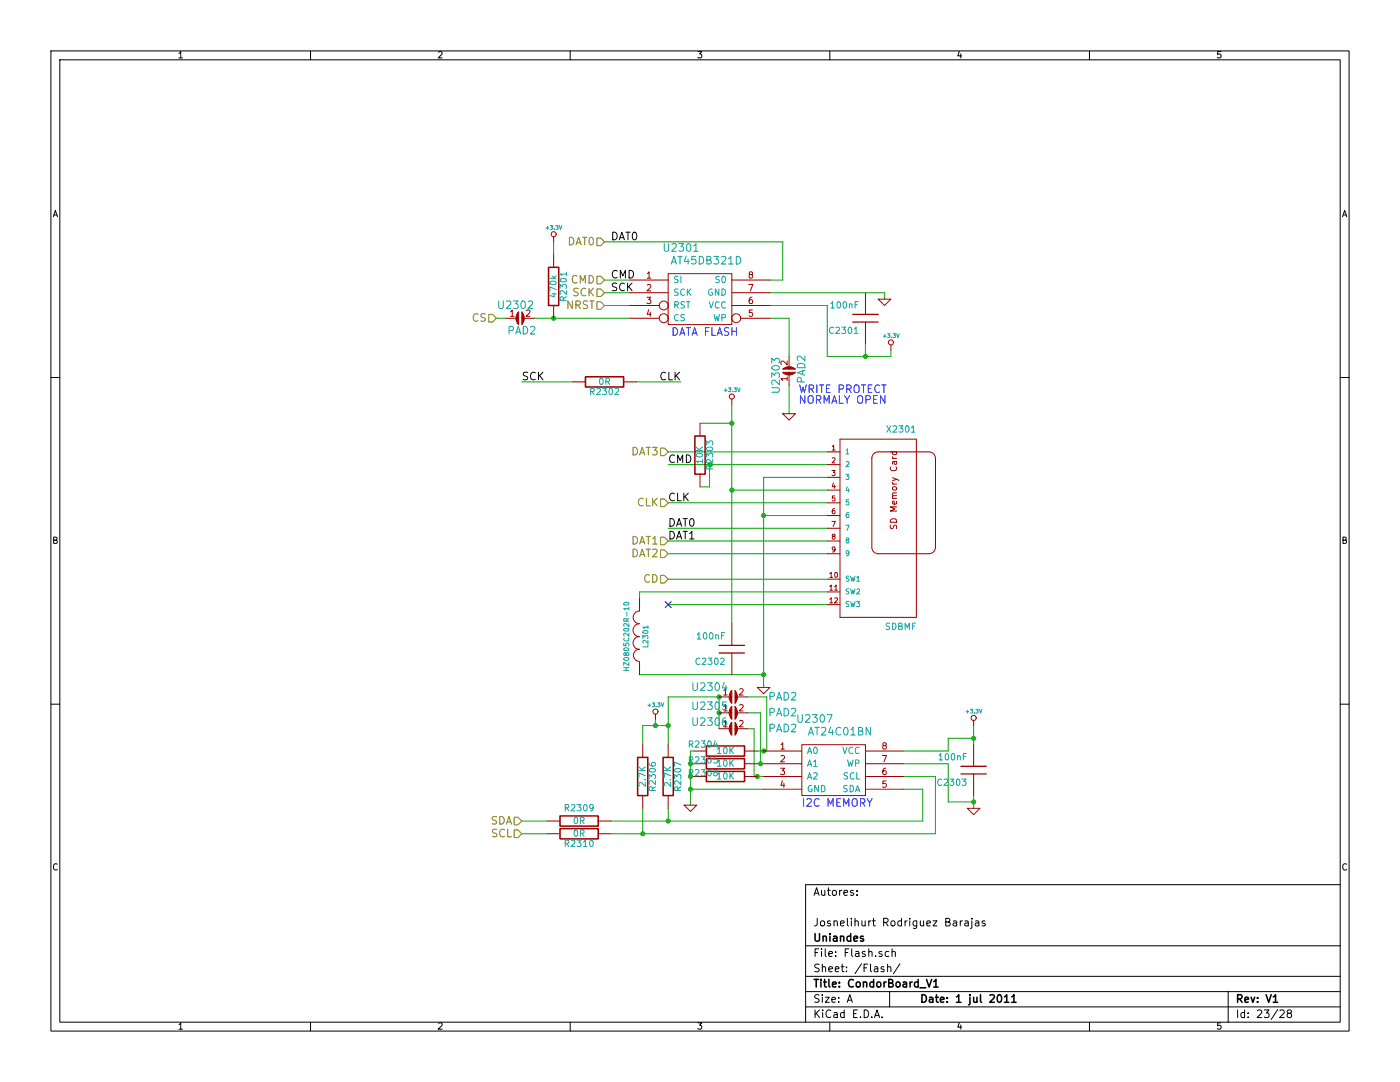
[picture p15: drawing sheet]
<svg xmlns="http://www.w3.org/2000/svg" width="279mm" height="216mm" viewBox="0 0 279 216" stroke-linecap="round" stroke-linejoin="round" font-family="sans-serif">
<g fill="none" stroke="#000" stroke-width=".2">
<path d="M10.2 10.2h259v195.5h-259zM11.9 11.9h255.6v192.1h-255.6zM35.7 10.7l.4-.4v1.3M35.7 11.6h.7M62 10.2v1.7M87.5 10.4l.5-.1 .2 .4-.7 .9h.7M113.8 10.2v1.7M139.3 10.3h.8l-.5 .5 .4 .1v.5l-.2 .2-.5-.2M165.6 10.2v1.7M191.4 10.2l-.2 1h.7M191.7 10.7v.9M217.4 10.2v1.7"/>
<path d="M243.6 10.3h-.6v.6l.2-.1 .4 .1v.5l-.1 .2-.5-.2M10.6 43.3l.4-1.3 .5 1.3M10.8 42.9h.6M267.9 43.3l.5-1.3 .4 1.3M268.1 42.9h.6M10.2 75.3h1.7M267.5 75.3h1.7M10.7 107.8l.6-.1v-.4l-.6-.1v1.2h.5l.2-.4-.2-.2M268 107.8l.6-.1v-.4l-.6-.1v1.2h.5l.2-.4-.2-.2M10.2 140.5h1.7M267.5 140.5h1.7M11.4 172.5a.5 .5 0 0 0-.6 0 .5 .5 0 0 0-.1 .6l.2 .5 .5-.1"/>
<path d="M162.5 178.7l.5-1.6 .5 1.6M162.6 178.2h.7M164 177.6v.9a.39 .39 0 0 0 .6 0M164.6 177.6v1.1M165.1 177.6h.6M165.3 177.1v1.4l.4 .2M166.2 177.8l.2-.2 .5 .2v.7l-.3 .2-.4-.2zM167.6 177.6v1.1M168 177.6l-.4 .4M168.4 178.2l.8-.2-.1-.3-.4-.1-.3 .3 .1 .7h.6M170.3 177.7l-.3-.1-.3 .3 .1 .2 .5 .1v.4h-.6M171 178.5v.2"/>
<path d="M171 177.7v.2M267.5 176.5h-106.7v27.5M268.7 172.5a.5 .5 0 0 0-.6 0 .5 .5 0 0 0-.1 .6l.2 .5 .5-.1M160.8 188.7h106.7M160.8 194.8h106.7M160.8 197.9h106.7M162.7 190.1h.5M163.1 183.2v1.1a.47 .47 0 0 1-.6 .5M163.4 189.3h-.7v1.6M163.5 198.6a.62 .62 0 0 0-.8 0v.5l.7 .3 .1 .3-.3 .3-.6-.1M163.5 192.5a.62 .62 0 0 0-.8 0v.5l.7 .3 .1 .3-.3 .3-.6-.1M163.8 183.9l.3-.2 .4 .2v.7l-.2 .2-.5-.2z"/>
<path d="M164 189.3v.2M164 189.8v1.1M164.1 198.5v.1M164.1 193h.1a.36 .36 0 0 1 .6 .1v.8M164.1 192.4v1.5M164.1 199v1M164.7 189.3v1.4l.2 .2M164.7 199h.8l-.8 1h.8M165.4 190.3l.7-.1v-.3l-.5-.1-.2 .3 .1 .7h.6M165.4 193.4l.7-.1v-.3l-.5-.1-.2 .2 .1 .7h.6M165.7 183.8l-.3-.1-.3 .3 .1 .2 .5 .1v.4h-.6M166 199.5l.8-.1-.1-.3-.5-.1-.2 .2 .1 .7h.6"/>
<path d="M166.4 183.9l.1-.1a.36 .36 0 0 1 .6 .2v.8M166.4 183.7v1.1M166.7 193.4l.7-.1v-.3l-.5-.1-.2 .2 .1 .7h.6M166.8 190.7v.2M166.8 189.9v.2M167.4 199.9v.1M167.4 199.1v.1M167.7 184.3l.8-.2-.1-.3-.4-.1-.3 .3 .1 .7h.6M167.9 192.9h.6M168.1 192.4v1.3l.4 .2M168.7 190.1h.5M168.9 193.8v.1"/>
<path d="M168.9 193v.1M169.1 200l.5-1.5 .5 1.5M169.1 183.2v1.4l.2 .2M169.2 199.6h.8M169.4 189.3h-.7v1.6M169.9 183.2v.2M169.9 183.7v1.1M170 189.3v1.4l.2 .2M170.6 183.9l.1-.1a.36 .36 0 0 1 .6 .2v.8M170.6 183.2v1.6M170.8 189.9h.5l.1 1M171.4 190.2l-.5 .1a.3 .3 0 0 0-.2 .3 .3 .3 0 0 0 .2 .3l.5-.1"/>
<path d="M171.9 192.3l-1.3 2M172 183.7v.9a.39 .39 0 0 0 .7 0M172.4 193.1h.5M172.6 189.9l-.3-.1-.2 .3v.2l.5 .1v.4h-.5M172.7 183.7v1.1M173.2 192.4h-.8v1.5M173.4 190l.1-.1a.36 .36 0 0 1 .5 .2v.8M173.4 183.7v1.1M173.4 189.3v1.6M173.7 192.4v1.3l.3 .2M173.8 183.7l-.4 .3M174.1 183.7h.6"/>
<path d="M174.3 183.2v1.4l.4 .2M174.5 193h.6l.1 .9M174.8 190.7v.2M175.2 193.3h-.5a.3 .3 0 0 0-.3 .3 .3 .3 0 0 0 .3 .3l.5-.1M176 189.9l-.4-.1-.2 .3 .1 .2 .5 .1v.4h-.6M176.4 184h.7l.1-.3v-.3l-.3-.2h-.5v1.6M176.4 193l-.4-.1-.2 .2 .1 .2 .5 .2v.3h-.6M176.7 184l.5 .8M177.1 193h.1a.36 .36 0 0 1 .6 .1v.8M177.1 192.4v1.5M177.4 189.9l-.4-.1-.3 .3v.6l.3 .2 .4-.1M177.5 197.9v3"/>
<path d="M178 183.8l.3-.1 .3 .3v.5l-.3 .3-.3-.1-.2-.2zM178 190l.1-.1a.36 .36 0 0 1 .6 .2v.8M178 189.3v1.6M179.6 192.3l-1.3 2M179.9 183.8l-.4-.1-.3 .3v.6l.3 .2 .4-.1M179.9 183.2v1.6M180.6 183.7v1.1M181.1 183.7l-.5 .3M181.6 183.2v.2M181.6 183.7v1.1M183 183.7v1.3l-.3 .3-.4-.1M183 183.8l-.5-.1-.3 .3 .1 .6 .2 .2 .5-.1"/>
<path d="M183.7 183.7v.9a.39 .39 0 0 0 .6 0M184.3 183.7v1.1M185 184.3l.7-.2-.1-.3-.4-.1-.2 .3v.7h.6M186.2 183.7h.8l-.8 1.1h.8M188.7 184h.6l.2-.2 .1-.3-.2-.2-.7-.1v1.6h.6l.3-.3a.41 .41 0 0 0-.3-.5M190.3 183.8h.6v1M190.9 184.1l-.5 .1a.3 .3 0 0 0-.2 .3 .3 .3 0 0 0 .2 .3l.5-.1M191.6 183.7v1.1M192.1 183.7l-.5 .3M192.6 183.8h.6v1M193.2 184.1l-.5 .1a.3 .3 0 0 0-.2 .3 .3 .3 0 0 0 .2 .3l.5-.1M194 183.7v1.4l-.3 .2"/>
<path d="M194 183.2v.2M194.7 183.8h.6l.1 1M195.4 184.1l-.6 .1a.3 .3 0 0 0-.2 .3 .3 .3 0 0 0 .2 .3l.6-.1M196.6 183.8l-.4-.1-.2 .3 .1 .2 .5 .1v.4h-.6M245.1 197.9v6.1M35.7 204.5l.4-.4v1.3M35.7 205.4h.7M62 204v1.7M87.5 204.2l.5-.1 .2 .4-.7 .9h.7M113.8 204v1.7M139.3 204.1h.8l-.5 .5 .4 .1v.5l-.2 .2-.5-.2M160.8 200.9h106.7"/>
<path d="M162.7 201.5v1.5M162.9 202.2l.7 .8M163.6 201.5l-.9 .9M164.2 201.5v.2M164.2 202v1M165.6 204v1.7M165.8 201.7a.72 .72 0 0 0-1 .5 .72 .72 0 0 0 .7 .8l.3-.1M166.4 202.1h.6l.1 .9M167.1 202.4l-.5 .1a.3 .3 0 0 0-.2 .3 .3 .3 0 0 0 .2 .2h.5M168.5 202.1l-.5-.1-.3 .3 .1 .6 .2 .1h.5M168.5 201.5v1.5M170.4 202.3h.5"/>
<path d="M171.1 201.5h-.7v1.5h.7M171.7 202.9v.1M172.5 201.5a.77 .77 0 0 1 .9 .8 .77 .77 0 0 1-.9 .7zM174 202.9v.1M174.5 203l.5-1.5 .5 1.5M174.7 202.6h.7M176 202.9v.1M191.4 204l-.2 1h.7M191.7 204.5v.9M217.4 204v1.7M243.6 204.1h-.6v.6l.2-.1 .4 .1v.5l-.1 .2-.5-.2M247 201.5v1.5"/>
<path d="M248.4 202.1l-.4-.1-.3 .3v.6l.3 .1h.4M248.4 201.5v1.5M249.1 202.9v.1M249.1 202.1v.2M250.9 201.7l.6-.2 .3 .5-.9 1h.9M252.3 201.5h1l-.5 .6 .4 .2v.6l-.2 .1-.7-.1M255 201.4l-1.3 2M255.4 201.7l.6-.2 .3 .5-.9 1h.9M257.2 202.2l-.3-.3v-.2l.3-.2 .4 .1 .2 .2-.1 .2-.7 .3-.1 .2v.4l.3 .1h.3l.3-.2v-.3l-.3-.3"/>
</g>
<g fill="none" stroke="#000" stroke-width=".3">
<path d="M162.5 195.4h.8M162.7 186.3v1.2l.3 .3h.2l.4-.3v-1.2M162.9 195.4v1.6M163.8 195.4v.2M163.8 195.9v1.1M164.3 186.9a.36 .36 0 0 1 .6 .1v.8M164.3 186.8v1M164.4 195.9h.5M164.6 195.4v1.3l.3 .3M165.4 195.4v1.3l.3 .3M165.6 186.3v.1M165.6 186.8v1"/>
<path d="M166.1 196.4l.8-.1-.1-.3-.4-.1-.3 .3 .1 .7h.6M166.4 186.9h.6v.9M167 187.2h-.5a.3 .3 0 0 0-.2 .3 .3 .3 0 0 0 .2 .3l.5-.1M167.5 196.8v.2M167.5 196v.2M167.7 186.9h.1a.36 .36 0 0 1 .6 .1v.8M167.7 186.8v1M169.8 186.9l-.5-.1-.3 .3 .1 .6 .2 .1 .5-.1M169.8 186.3v1.5M170.3 195.6a.72 .72 0 0 0-1 .5 .72 .72 0 0 0 .7 .9l.3-.2M170.4 187.3l.7-.1v-.3l-.5-.1-.2 .2 .1 .7h.6M170.9 196.1l.3-.2 .4 .2v.7l-.2 .2-.5-.2z"/>
<path d="M172.3 186.9l-.4-.1-.2 .2 .1 .2 .5 .2v.3h-.6M172.3 196.1l.1-.1a.36 .36 0 0 1 .6 .2v.8M172.3 195.9v1.1M174.3 196l-.4-.1-.3 .3 .1 .6 .2 .2 .4-.1M174.3 195.4v1.6M175.1 196.1l.2-.2 .4 .2v.7l-.2 .2-.4-.2zM176.4 195.9v1.1M176.9 195.9l-.5 .3M177.4 196.2h.5l.2-.2 .1-.3-.2-.2-.6-.1v1.6h.6l.3-.3a.41 .41 0 0 0-.4-.5M178.9 196.1l.2-.2 .5 .2v.7l-.3 .2-.4-.2zM180.3 196h.5l.1 1M180.9 196.3l-.5 .1a.3 .3 0 0 0-.2 .3 .3 .3 0 0 0 .2 .3l.5-.1"/>
<path d="M181.6 195.9v1.1M182.1 195.9l-.5 .3M183.2 196l-.4-.1-.3 .3 .1 .6 .2 .2 .4-.1M183.2 195.4v1.6M183.6 197.1h1.2M184 198.5a.77 .77 0 0 1 .9 .7 .77 .77 0 0 1-.9 .8zM184.9 195.4l.5 1.6 .5-1.6M185.5 199.1h.6l.1 .9M186.2 199.4h-.5a.3 .3 0 0 0-.3 .3 .3 .3 0 0 0 .3 .3l.5-.1M186.3 195.9l.5-.5v1.6M186.3 197h.9M186.7 199h.6"/>
<path d="M186.9 198.5v1.3l.4 .2M187.7 199.5l.7-.1-.1-.3-.4-.1-.2 .2 .1 .7h.5M189.1 199.9v.1M189.1 199.1v.1M190.9 198.9l.4-.4v1.5M190.9 200h.9M193.6 199v1.3l-.3 .2M193.6 198.5v.1M194.3 199v.8a.39 .39 0 0 0 .7 .1M195 199v1M195.7 198.5v1.3l.2 .2M197.6 198.6l.5-.1 .4 .4-1 1.1h1"/>
<path d="M199.2 198.6l.2-.1a.81 .81 0 0 1 .5 .7 .81 .81 0 0 1-.5 .8l-.2-.1-.2-.5zM200.5 198.9l.4-.4v1.5M200.5 200h.8M201.9 198.9l.5-.4v1.5M201.9 200h.9M247 199.3l.7-.1 .2-.2-.1-.4-.2-.1h-.6v1.5M247.4 199.3l.5 .7M248.4 199.5l.8-.1-.1-.3-.4-.1-.3 .2 .1 .7h.6M249.7 199l.3 1 .4-1M251 199.9v.1M251 199.1v.1M252.7 198.5l.5 1.5 .5-1.5"/>
<path d="M254.1 198.9l.5-.4v1.5M254.1 200h.9"/>
</g>
<path d="M99.1 63.5h1.9" fill="none" stroke="#00a000" stroke-width=".2"/>
<circle cx="110.5" cy="63.5" r=".41" fill="#00a000"/>
<g fill="none" stroke="#00a000" stroke-width=".2">
<path d="M110.5 48.3v2.5M106.7 63.5h19M149.2 142.2h2.6v10.2"/>
<circle cx="110.5" cy="63.5" r=".41"/>
</g>
<circle cx="151.1" cy="154.9" r=".41" fill="#00a000"/>
<g fill="none" stroke="#00a000" stroke-width=".2">
<path d="M150.5 154.9h1.9"/>
<circle cx="151.1" cy="154.9" r=".41"/>
</g>
<circle cx="152.4" cy="149.9" r=".41" fill="#00a000"/>
<g fill="none" stroke="#00a000" stroke-width=".2">
<path d="M151.1 149.9h1.9"/>
<circle cx="152.4" cy="149.9" r=".41"/>
</g>
<circle cx="137.8" cy="157.5" r=".41" fill="#00a000"/>
<g fill="none" stroke="#00a000" stroke-width=".2">
<path d="M137.8 157.5h14.6"/>
<circle cx="137.8" cy="157.5" r=".41"/>
</g>
<circle cx="137.8" cy="152.4" r=".41" fill="#00a000"/>
<g fill="none" stroke="#00a000" stroke-width=".2">
<path d="M165.1 118.1h-37.5v1.3M137.8 154.9h.6M138.4 149.9h-.6v10.8"/>
<circle cx="137.8" cy="152.4" r=".41"/>
</g>
<circle cx="146" cy="84.5" r=".41" fill="#00a000"/>
<g fill="none" stroke="#00a000" stroke-width=".2">
<path d="M157.5 63.5v7.6M139.7 84.5h6.4M146.1 80.6v43.9M104.1 166.4h5.1M121.9 166.4h64.8"/>
<circle cx="146" cy="84.5" r=".41"/>
</g>
<circle cx="130.8" cy="144.8" r=".41" fill="#00a000"/>
<g fill="none" stroke="#00a000" stroke-width=".2">
<path d="M130.8 143.5v1.3"/>
<circle cx="130.8" cy="144.8" r=".41"/>
</g>
<circle cx="194.3" cy="147.3" r=".41" fill="#00a000"/>
<g fill="none" stroke="#00a000" stroke-width=".2">
<path d="M194.3 144.8v3.8M194.3 147.3h-5.1v2.6"/>
<circle cx="194.3" cy="147.3" r=".41"/>
</g>
<circle cx="133.3" cy="163.8" r=".41" fill="#00a000"/>
<g fill="none" stroke="#00a000" stroke-width=".2">
<path d="M127 76.2h8.9M133.4 90.2h31.7M133.4 92.7h31.7M152.4 95.3v41.9M133.4 105.4h31.7M133.4 110.5h31.7M180.3 152.4h8.9v7.6h5.1M180.3 157.5h3.9v6.3M180.3 149.9h8.9M133.4 161.3v2.5"/>
<circle cx="133.3" cy="163.8" r=".41"/>
</g>
<circle cx="152.4" cy="102.9" r=".41" fill="#00a000"/>
<circle cx="152.4" cy="102.9" r=".41" fill="none" stroke="#00a000" stroke-width=".2"/>
<circle cx="172.7" cy="71.1" r=".41" fill="#00a000"/>
<g fill="none" stroke="#00a000" stroke-width=".2">
<path d="M120.7 55.9h5M120.7 48.3h35.5v7.6h-2.5M120.7 58.4h5M153.7 58.4h22.8v1.3M120.7 61h5M153.7 61h11.4v10.1h12.7v-1.2M153.7 63.5h3.8M172.7 68.6v2.5M152.4 95.3h12.7M152.4 102.9h12.7"/>
<circle cx="172.7" cy="71.1" r=".41"/>
</g>
<circle cx="152.4" cy="134.6" r=".41" fill="#00a000"/>
<g fill="none" stroke="#00a000" stroke-width=".2">
<path d="M146.1 97.8h19"/>
<circle cx="152.4" cy="134.6" r=".41"/>
</g>
<circle cx="146" cy="97.8" r=".41" fill="#00a000"/>
<g fill="none" stroke="#00a000" stroke-width=".2">
<path d="M104.1 76.2h10.2M133.4 115.6h31.7M133.4 108h31.7M133.4 100.3h31.7M133.4 120.7h31.7M180.3 154.9h6.4v11.5M194.3 158.8v2.5"/>
<circle cx="146" cy="97.8" r=".41"/>
</g>
<circle cx="194.3" cy="160" r=".41" fill="#00a000"/>
<g fill="none" stroke="#00a000" stroke-width=".2">
<path d="M128.3 161.3v5.1"/>
<circle cx="194.3" cy="160" r=".41"/>
</g>
<circle cx="128.3" cy="166.4" r=".41" fill="#00a000"/>
<g fill="none" stroke="#00a000" stroke-width=".2">
<path d="M157.5 76.8v5.8M141.6 92.7v4.5h-1.9M133.4 144.8h-5.1v3.8M104.1 163.8h5.1M121.9 163.8h62.3"/>
<circle cx="128.3" cy="166.4" r=".41"/>
</g>
<circle cx="141.6" cy="92.7" r=".41" fill="#00a000"/>
<g fill="none" stroke="#00a000" stroke-width=".2">
<path d="M127.6 134.6h24.8M137.8 152.4h.6"/>
<circle cx="141.6" cy="92.7" r=".41"/>
</g>
<circle cx="137.8" cy="154.9" r=".41" fill="#00a000"/>
<g fill="none" stroke="#00a000" stroke-width=".2">
<path d="M151.1 152.4h1.3"/>
<circle cx="137.8" cy="154.9" r=".41"/>
</g>
<circle cx="151.8" cy="152.4" r=".41" fill="#00a000"/>
<g fill="none" stroke="#00a000" stroke-width=".2">
<path d="M143.5 139.1v6.3M149.2 139.1h3.8v10.8M149.2 145.4h1.3v9.5"/>
<circle cx="151.8" cy="152.4" r=".41"/>
</g>
<circle cx="143.5" cy="142.2" r=".41" fill="#00a000"/>
<g fill="none" stroke="#00a000" stroke-width=".2">
<path d="M143.5 139.1h-10.1v9.5"/>
<circle cx="143.5" cy="142.2" r=".41"/>
</g>
<circle cx="133.3" cy="144.8" r=".41" fill="#00a000"/>
<circle cx="133.3" cy="144.8" r=".41" fill="none" stroke="#00a000" stroke-width=".2"/>
<circle cx="143.5" cy="139.1" r=".41" fill="#00a000"/>
<circle cx="143.5" cy="139.1" r=".41" fill="none" stroke="#00a000" stroke-width=".2"/>
<g fill="none" stroke="#a00000" stroke-width=".2">
<path d="M110.5 47.2v1.1M110.5 50.8v2.5M125.7 55.9h7.7M125.7 58.4h7.7M129.1 59.3h.8l-.4 .5 .3 .1v.6l-.1 .1-.6-.1M129.2 54.6l.3-.4v1.3M129.2 56.9l.5-.1 .2 .4-.8 .8h.8M129.2 55.5h.7M133.4 54.6h12.7v10.2h-12.7zM146.1 55.9h7.6M146.1 58.4h7.6M149.4 56.8h.9l-.6 1.2"/>
<path d="M149.7 54.8l-.1-.1v-.3l.4-.2 .2 .2v.3l-.6 .1-.1 .2v.3l.2 .2h.3l.2-.2v-.4l-.2-.1M150.1 59.3l-.4 .1a.87 .87 0 0 0 0 1.2l.5-.1v-.6l-.5-.1-.2 .2M172.7 58.4v4.3M175.3 59.7h2.5l-1.3 1.3zM101 63.5h2.5M101.9 62.2l.3-.4v1.3M101.9 63.1h.7M103.4 62.4v2.1l-.1-.1v-1.8l-.2 1.4M103.5 62.2a1.8 1.8 0 0 0 0 2.6M103.5 62.2v2.6M104.1 62.2v2.6a1.88 1.88 0 0 0 0-2.6M104.1 63.5h2.6"/>
<path d="M104.3 62.5v2l.1-.2v-1.6l.1 1.3M105.1 62l.4-.2 .3 .4-.8 .9h.8M110.5 61v2.5M114.3 76.2h2.5M124.5 76.2h2.5M125.7 63.5h5.9M125.7 61h5.9M129.5 61.8l-.3 .9h.7M129.8 62.3v.8M146.1 79.6v1M146.1 61h7.6M147.8 63.5h5.9"/>
<path d="M150.2 61.8h-.6l-.1 .7 .2-.2 .5 .2v.5l-.2 .1-.5-.1M156.2 74.3h2.6a1.8 1.8 0 0 1-2.6 0zM156.2 73.7a1.88 1.88 0 0 1 2.5 0zM156.3 74.4h2.2l-.1 .1h-1.8l1.4 .2M157.1 75.6h-1.3l.4 .3M157.1 72v.8l-.9-.8-.4 .3 .2 .4M157.1 75.2v.7M157.5 71.1v2.6M157.5 74.3v2.5M158 73.3l-1.3 .1h1.5l.3 .1h-2M172.7 64.3v4.3M177.8 68.8v1.1"/>
<path d="M139.7 84.5v2.5M139.7 94.6v2.6M156.2 82.6h2.6l-1.3 1.2zM165.1 90.2h2.5M165.1 92.7h2.5M165.1 95.3h2.5M165.1 97.8h2.5M166 93.9h.6l-.3 .4 .3 .1v.4l-.1 .1-.5-.1M166.1 89.1l.3-.3v1M166.1 91.4l.4-.1 .1 .3-.6 .8h.6M166.1 89.8h.5M166.3 96.4l-.2 .7h.6"/>
<path d="M166.6 96.8v.6M166.6 99h-.5v.4h.5v.5l-.1 .1-.4-.1M167.6 87.6h15.3v35.6h-15.3zM174.2 90.7l.7-.5h.4h10.1a1.27 1.27 0 0 1 1.3 1.2v17.8a1.27 1.27 0 0 1-1.3 1.3h-10.1a1.27 1.27 0 0 1-1.3-1.3v-17.8zM177.8 93.2a.5 .5 0 0 0 0 .6 .5 .5 0 0 0 .6 .1l.5-.2-.1-.5M178.1 96.2l.2 .4M178.1 95.3l1.1 .5 .2 .1M178.1 91.1l.2 .4M178.1 99.4h.8M178.1 96.6h.8M178.1 91.5h.8M178.2 97.3l.5-.2 .2 .3v.3h-.7z"/>
<path d="M178.2 90.1l-.1 .4 .2 .2 .6-.1v-.5M178.4 92.1l.1 .4 .1 .2 .3-.1v-.5M178.9 98.9l-.7 .1v.4M178.9 98.3l-.7 .1-.1 .3 .2 .2M178.9 92.1h-.7v.5M178.9 95.6l-.8 .3M127.6 119.4v2.5a1.27 1.27 0 0 0-1.2 1.3 1.27 1.27 0 0 0 1.2 1.3 1.3 1.3 0 0 0-1.3 1.3 1.3 1.3 0 0 0 1.3 1.3M165.1 110.5h2.5M165.1 100.3h2.5M165.1 102.9h2.5M165.1 105.4h2.5M165.1 108h2.5"/>
<path d="M165.1 115.6h2.5M165.1 118.1h2.5M165.6 114.5l.3-.3v1M165.6 117l.3-.3v1.1M165.6 119.6l.3-.3v1M165.6 115.2h.6M165.6 117.8h.6M166 104h.7l-.4 1.1M166.3 107l-.2-.2 .1-.2h.4v.3l-.5 .3 .2 .4 .3-.1v-.4l-.1-.1M166.6 101.5l-.4 .1-.1 .7 .2 .2 .3-.1v-.5h-.3l-.2 .2M166.6 117l.3-.3v1.1M166.6 119.4l.4-.1 .1 .3-.6 .7h.6"/>
<path d="M166.6 117.8h.5M166.6 109.6l-.1 .2-.3-.1v-.5l.3-.1 .1 .2v.6l-.4 .2M166.6 114.3l.2-.1a.55 .55 0 0 1 .3 .5 .55 .55 0 0 1-.3 .5l-.2-.4zM177.7 104.8v.5l.1 .1h.4l.3-.6h.2l.2 .2v.5M177.9 103.6a.67 .67 0 0 1 .7-.1 .67 .67 0 0 1 .3 .7h-1.2zM178.9 100.1v.3l-.1 .2-.6-.1v-.4l.2-.1 .1 .6M178.9 101.1h-1.2l.9 .4-.9 .5h1.2M127.6 127a1.3 1.3 0 0 0-1.3 1.3 1.3 1.3 0 0 0 1.3 1.3M127.6 129.5a1.22 1.22 0 0 0-1.2 1.3 1.22 1.22 0 0 0 1.2 1.2M127.6 132.1v2.5M143.5 139.1h2.6M144.4 137.8l.4-.4v1.3"/>
<path d="M144.4 138.7h.7M145.9 137.9v2.2l-.1-.1v-1.8l-.1 1.4M146 137.8v2.5a1.8 1.8 0 0 1 0-2.5zM146.1 124.5v4.3M146.1 130.3v4.3M146.7 139.1h2.5M146.8 138v2.1l.1-.3v-1.5l.2 1.3M147.6 137.5l.5-.1 .2 .4-.8 .9h.8M151.1 137.2h2.6l-1.3 1.2zM165.1 120.7h2.5M165.6 120.3h.6M128.3 148.6v2.5"/>
<path d="M128.3 158.8v2.5M130.8 142.5v1M133.4 148.6v2.5M133.4 158.8v2.5M138.4 154.9h2.6M138.4 152.4h2.6M138.4 149.9h2.6M143.5 142.2h2.6M143.5 145.4h2.6M144.4 141l.4-.4v1.3M144.4 144.1l.4-.3v1.2M144.4 141.9h.7"/>
<path d="M144.4 145h.7M145.9 141.1v2.2l-.1-.2v-1.7l-.1 1.3M145.9 144.3v2.1l-.1-.1v-1.8l-.1 1.4M146 141v2.5a1.8 1.8 0 0 1 0-2.5zM146 144.1v2.6a1.8 1.8 0 0 1 0-2.6zM146.7 140.3a1.88 1.88 0 0 0 0-2.5v2.5M146.7 141v2.5a1.88 1.88 0 0 0 0-2.5M146.7 142.2h2.5M146.7 145.4h2.5M146.7 144.2a1.88 1.88 0 0 1 0 2.5zM146.8 141.2v2.1l.1-.3v-1.5l.2 1.2M146.8 144.4v2l.1-.2v-1.5l.2 1.2"/>
<path d="M147.6 140.7l.5-.1 .2 .4-.8 .9h.8M147.6 143.9l.5-.1 .2 .3-.8 .9h.8M148.6 154.9h2.5M148.6 152.4h2.5M148.6 149.9h2.5M152.4 154.9h7.6M152.4 152.4h7.6M152.4 149.9h7.6M152.4 157.5h7.6M155.8 153.3h.8l-.5 .5 .4 .1v.5l-.2 .2-.5-.2M155.9 148.6l.3-.4v1.3M155.9 150.9l.4-.2 .3 .4-.8 .9h.8"/>
<path d="M155.9 149.5h.7M156.1 155.8l-.2 .9h.7M156.4 156.3v.8M160 148.6h12.7v10.2h-12.7zM172.7 154.9h7.6M172.7 152.4h7.6M172.7 149.9h7.6M172.7 157.5h7.6M176.1 150.7h.8l-.5 1.3M176.4 148.8l-.2-.2v-.3l.5-.1 .1 .1v.3l-.5 .2-.1 .2v.3l.2 .2h.3l.2-.2-.1-.4-.1-.1M176.8 153.3l-.4 .1a.87 .87 0 0 0 0 1.2l.4-.2v-.5l-.4-.1-.2 .2M176.8 155.8h-.6v.6l.2-.1 .4 .1v.6l-.1 .1-.5-.1"/>
<path d="M194.3 143.8v1M194.3 148.6v4.3M194.3 154.4v4.4M109.2 166.4h2.6M109.2 163.8h2.6M119.4 166.4h2.5M119.4 163.8h2.5M136.5 160.7h2.6l-1.3 1.2zM193 161.3h2.6l-1.3 1.3z"/>
<circle cx="110.5" cy="46.7" r=".51"/>
<circle cx="132.5" cy="63.5" r=".89"/>
<circle cx="132.5" cy="61" r=".89"/>
<circle cx="146" cy="79.1" r=".51"/>
<circle cx="146.9" cy="63.5" r=".89"/>
<circle cx="177.8" cy="68.3" r=".51"/>
<circle cx="130.8" cy="142" r=".51"/>
<circle cx="194.3" cy="143.3" r=".51"/>
</g>
<g fill="none" stroke="#00a0a0" stroke-width=".2">
<path d="M109 45.5h.6M109.3 45.2v.6M109.7 55.5h1.3M109.8 45h.5l-.2 .3 .2 .1-.1 .3h-.4M109.9 56.2a.66 .66 0 0 1 .6-.2 .66 .66 0 0 1 .5 .5 .74 .74 0 0 1-1.3-.1zM110.2 58.6h.8M110.2 55l.4 .5M110.6 58.5v.7l-.9-.2M110.6 45.7v.1M110.9 45h.5l-.2 .3 .2 .1-.1 .3h-.4M111 57.8l-1.3-.5v.8M111 55l-.5 .4"/>
<path d="M111.6 45l.3 .8 .2-.8M111.8 57.6v-.8l.4 .4 .2-.4h.5l.1 .2-.1 .6M111.8 55.7a.74 .74 0 0 1 1.2 .3 .74 .74 0 0 1-1.2-.1zM112.4 59.9v-.6h-.5l-.1 .6h1.2M113 58v.8l-.9-.8-.3 .2 .1 .5M113 54.7h-1.2l.3 .3M113 59.2l-.6 .4M113 54.3v.7M132.6 48.6v1.3l.3 .2h.2l.4-.2v-1.3M134 52.7l.5-1.5 .5 1.5M134.1 48.8l.6-.2 .3 .4-1 1.1h1M134.1 52.2h.7"/>
<path d="M135.3 51.2h.8M135.3 55.2l-.5-.1-.1 .1v.5l.6 .2v.3l-.2 .2-.5-.1M135.3 57.7h-.5l-.1 .1v.4l.6 .2v.3l-.2 .2h-.5M135.5 48.6h.9l-.5 .6 .4 .2v.6l-.2 .1-.6-.1M135.7 51.2v1.5M135.9 55.1v1.3M136.6 57.8a.5 .5 0 0 0-.6 0 .5 .5 0 0 0-.2 .6l.3 .5 .5-.1M137 51.1l-.4 1.1h.9M137.2 57.7v1.2M137.2 48.7l.2-.1a.81 .81 0 0 1 .5 .8 .81 .81 0 0 1-.5 .7 .98 .98 0 0 1-.2-1.4zM137.3 51.7v1M137.3 58.2l.6 .7"/>
<path d="M137.9 57.7l-.7 .7M138.4 49l.5-.4v1.5M138.4 50.1h.9M138.8 51.2h-.7l-.1 .7 .3-.2 .5 .1 .1 .2-.1 .6-.2 .1-.6-.1M139.5 51.2a.77 .77 0 0 1 .9 .7 .77 .77 0 0 1-.9 .8zM141.1 51.9l.6-.1 .2-.2-.2-.4h-.6v1.5h.6l.3-.3a.41 .41 0 0 0-.4-.5M142.1 57.7a.59 .59 0 0 0-.7 .6 .59 .59 0 0 0 .7 .6l.1-.5h-.2M142.5 51.2h.9l-.5 .5 .4 .2v.7l-.2 .1-.6-.1M143.5 57.7v1.2l-.8-1.2v1.2M143.6 55.2l-.5-.1-.2 .1 .1 .5 .5 .2 .1 .3-.3 .2-.5-.1M144 51.3l.6-.1 .3 .4-1 1.1h1M144.1 57.7a.64 .64 0 0 1 .7 .6 .64 .64 0 0 1-.7 .6z"/>
<path d="M144.2 55.2l.1-.1a.67 .67 0 0 1 .5 .7 .67 .67 0 0 1-.5 .6l-.2-.5zM145.4 51.6l.5-.4v1.5M145.4 52.7h.9M146.9 51.2a.77 .77 0 0 1 .9 .7 .77 .77 0 0 1-.9 .8zM99.5 60v1.3l.3 .3h.3l.3-.3v-1.3M101.1 60.2l.6-.2 .3 .5-1 1.1h1M101.6 65.9h.7l.2-.3-.1-.3-.2-.2h-.6v1.5M102.5 60h.9l-.5 .6 .4 .2v.6l-.2 .2-.6-.2M102.9 66.6l.5-1.5 .5 1.5M103 66.2h.8M104.2 60.1l.1-.1a.81 .81 0 0 1 .6 .8 .81 .81 0 0 1-.6 .8 .98 .98 0 0 1-.1-1.5zM104.4 65.1a.77 .77 0 0 1 .9 .8 .77 .77 0 0 1-.9 .7z"/>
<path d="M105.4 60.2l.6-.2 .3 .5-.9 1.1h.9M105.9 65.3l.6-.2 .3 .5-1 1h1M117.9 78.1h.6v-.5l-.6-.1v1.2M118.2 78.1l.4 .6M119.1 77.6l.5-.1 .2 .4-.8 .8h.8M119.8 75.6l.1-.2a.67 .67 0 0 1 .5 .7 .67 .67 0 0 1-.5 .6l-.2-.5zM120.2 77.5h.8l-.4 .5 .4 .1v.5l-.2 .1-.6-.1M120.9 76.1l.6-.1 .1-.4-.7-.2v1.3M121.2 76.1l.4 .6M121.6 77.6l.2-.1a.67 .67 0 0 1 .5 .6 .67 .67 0 0 1-.5 .6l-.3-.4zM122.8 77.6l.4-.1 .3 .4-.8 .8h.8M134.7 60.9l.6-.1v-.5l-.6-.1v1.3"/>
<path d="M135 60.9l.4 .6M135.4 62.9a.5 .5 0 0 0-.6 0 .5 .5 0 0 0-.2 .6l.2 .5 .6-.1M136.6 60.3l-.5-.1-.2 .1 .1 .5 .6 .2v.2l-.2 .3-.5-.1M136.6 62.8l-.5-.1-.2 .2 .1 .4 .6 .2v.3l-.2 .2h-.5M137 60.2h.7M137.3 60.2v1.3M141.5 60.2l.4 1.3 .5-1.3M142.5 62.7l.3 1.3 .3-.9 .2 .9 .3-1.3M143.5 60.3a.5 .5 0 0 0-.6 0 .5 .5 0 0 0-.2 .6l.3 .5 .5-.1M144.1 63.4l.6-.1v-.4l-.6-.2v1.3M144.5 77.9h.6M144.8 60.3a.5 .5 0 0 0-.6 0 .5 .5 0 0 0-.2 .6l.2 .5 .6-.1"/>
<path d="M144.8 77.6v.6M145.4 77.4h.5l-.3 .3 .3 .1-.1 .3h-.4M146.2 78.1v.1M146.5 77.4h.5l-.3 .3 .3 .1-.1 .3h-.4M147.2 77.4l.2 .8 .3-.8M154 77.4h1.3l.2 .3v.3l-.2 .3h-1.3M154 75.3v-.9l.6 .5 .2-.4h.6l.1 .2-.1 .6M154 72.4v-.9l.6 .5 .2-.4h.6l.1 .2-.1 .6M154.2 73.1a.81 .81 0 0 1 1.3 .4 .86 .86 0 0 1-.8 .4 .86 .86 0 0 1-.7-.6zM155.5 75.8v1l-1-1-.5 .3 .2 .6M159.3 72.6a.79 .79 0 0 1 .9 0 .79 .79 0 0 1 .4 .8h-1.5v-.4zM159.9 76.2l-.1-.7-.2-.2-.3 .1-.2 .2v.6h1.5"/>
<path d="M160.2 74v.8M160.6 73.9l-1.5 .5 1.5 .5M160.6 71v1l-1.1-1-.4 .3 .2 .6M165.8 60.6l.4-.4v1.3M165.8 61.5h.7M166.3 65.4a.5 .5 0 0 0-.6 0 .5 .5 0 0 0-.1 .6l.2 .5 .5-.1M166.8 65.4l.5-.1 .2 .4-.7 .8h.7M167.1 60.3l.2-.1a.67 .67 0 0 1 .5 .6 .67 .67 0 0 1-.5 .7l-.3-.5zM168 65.3h.8l-.5 .5 .4 .1v.5l-.2 .1-.5-.1M168.4 60.3l.1-.1a.67 .67 0 0 1 .5 .6 .67 .67 0 0 1-.5 .7l-.3-.5zM169.4 65.4l.1-.1a.67 .67 0 0 1 .5 .6 .67 .67 0 0 1-.5 .6l-.2-.4zM169.5 60.8l.5-.1 .1 .8"/>
<path d="M169.5 60.6v.9M170.5 65.7l.3-.4v1.2M170.5 66.5h.7M170.7 60.8h.4M171.3 60.2h-.6v1.3M176.3 67.1h.6M176.6 66.8v.6M177.1 66.6h.5l-.2 .3 .2 .1-.1 .3h-.4M178 67.3v.1M178.2 66.6h.5l-.2 .3 .2 .1-.1 .3h-.4M178.9 66.6l.3 .8 .3-.8M138.9 89.9h1.3"/>
<path d="M138.9 89.2l.8 .7M139 90.7a.74 .74 0 0 1 1.2 .2 .74 .74 0 0 1-1.3-.1zM140.2 92h-1.3l.4 .4M140.2 91.7v.7M140.2 89.2l-.7 .5M141 91.2v-.8l.5 .5 .1-.4h.5l.1 .2-.1 .5M141 88.8v-.8l.5 .4 .1-.4h.5l.1 .2-.1 .6M141 89.4a.74 .74 0 0 1 1.2 .2 .74 .74 0 0 1-1.2-.1zM141.6 93.6v-.6l-.5-.1-.1 .7h1.2M142.2 91.6v.8l-.8-.8-.4 .3 .1 .5M142.2 92.9l-.6 .4M168.8 94.6h.6l-.3 .4 .3 .1v.5l-.2 .1-.4-.1"/>
<path d="M168.9 89.9l.2-.3v1M168.9 92.2l.3-.1 .2 .3-.6 .7h.6M168.9 90.6h.5M169.1 97.1l-.2 .8h.6M169.3 97.5v.7M169.4 99.7h-.5v.5h.4l.1 .4-.2 .1-.3-.1M177 85l.8 1.2M177.8 85l-.8 1.2M178.3 85.1l.4-.1 .3 .3-.8 .9h.8M179.4 85h.8l-.4 .4 .3 .2v.5l-.1 .1-.6-.1M180.8 85.1l.2-.1a.67 .67 0 0 1 .4 .6 .67 .67 0 0 1-.4 .6l-.3-.4zM181.9 85.3l.4-.3v1.2"/>
<path d="M181.9 86.2h.7M168.8 104.8h.7l-.5 1M169 107.8l-.1-.2v-.2h.4l.1 .3-.5 .3 .1 .4 .4-.1v-.4l-.2-.1M169.3 102.3l-.3 .1-.1 .7 .1 .2 .4-.1-.1-.5-.3-.1-.1 .2M169.4 110.3l-.2 .2h-.3v-.6h.3l.2 .2v.6l-.5 .2M169.4 115h-.5v.3a.43 .43 0 0 1 .5 .6h-.5M169.4 117.6h-.5v.3a.43 .43 0 0 1 .5 .5l-.5 .1M169.8 115l.2 1 .2-.7 .2 .7 .2-1M169.8 117.5l.2 1 .2-.7 .2 .7 .2-1M171 115.3l.3-.3v1M171 117.6l.4-.1 .2 .3-.7 .7h.7M171 116h.6"/>
<path d="M124.5 128.3v.5l.5 .1-.1-.5 .5-.1 .1 .2-.1 .4M124.5 133.8h1M124.5 133.2h1M124.5 129.4a.62 .62 0 0 1 1 .2 .59 .59 0 0 1-1-.1zM124.5 125.5a.62 .62 0 0 1 1 .2 .59 .59 0 0 1-1-.1zM124.5 120.3a.62 .62 0 0 1 1 .2 .59 .59 0 0 1-1-.1zM124.6 131.3a.53 .53 0 0 1 .5-.2 .53 .53 0 0 1 .4 .4 .59 .59 0 0 1-1-.1zM124.6 127.3a.44 .44 0 0 0 .4 .6 .44 .44 0 0 0 .4-.6M124.9 130.4l.2-.1 .4 .1v.3l-.4 .1-.3-.5h-.3v.4l.2 .1 .2-.2M125 133.2v.6M125 124v-.5h-.5v.5h1M125.1 122.2v.7"/>
<path d="M125.5 132.1v.7l-1-.7v.7M125.5 126.3v.6l-.7-.6-.3 .2 .1 .4M125.5 124.4v.6l-.7-.6-.3 .2 .1 .4M125.5 121.4h-1l.3 .3M125.5 123.4l-.5 .3M125.5 121.2v.5M128.3 127.4v-.6l.4 .3 .1-.3h.4l.1 .2-.1 .4M128.3 126a.62 .62 0 0 1 1 .2 .59 .59 0 0 1-1-.1zM129.3 128.6v.5h-1M129.3 127.8v.6l-.7-.6-.3 .1 .1 .4M129.3 125.1h-1l.3 .3M129.3 124.9v.5"/>
<path d="M138.3 136.2v1.3l.3 .3h.3l.3-.3v-1.3M139.1 126.6l.4-.4v1.3M139.1 127.5h.8M139.6 131.4a.5 .5 0 0 0-.6 .1 .5 .5 0 0 0-.1 .6l.2 .4h.5M139.8 136.4l.6-.2 .3 .5-.9 1.1h.9M140.2 131.4l.4-.1 .3 .4-.8 .9h.8M140.5 126.4l.1-.2a.67 .67 0 0 1 .5 .7 .67 .67 0 0 1-.5 .6l-.2-.5zM141.2 136.2h.9l-.5 .6 .5 .2v.6l-.3 .2-.6-.2M141.3 131.3h.8l-.4 .5 .3 .1v.6l-.1 .1-.6-.1M141.7 126.4l.2-.2a.67 .67 0 0 1 .4 .7 .67 .67 0 0 1-.4 .6l-.3-.5zM142.7 131.4l.2-.1a.67 .67 0 0 1 .4 .7 .67 .67 0 0 1-.4 .6l-.3-.5zM142.8 136.4l.3-.2a.81 .81 0 0 1 .5 .8 .81 .81 0 0 1-.5 .8l-.3-.2-.1-.4z"/>
<path d="M142.8 126.8l.5-.1 .1 .8M142.8 126.7v.8M143.8 131.4l.5-.1 .2 .4-.8 .9h.8M144 126.8h.4M144.5 136.2l-.4 1.1h1M144.6 126.2h-.6v1.3M144.9 136.8v1M153.7 139l.7-.1 .2-.2-.1-.4-.2-.1h-.6v1.5M155 139.7l.5-1.5 .5 1.5M155.1 139.2h.8M156.5 138.2a.77 .77 0 0 1 .9 .7 .77 .77 0 0 1-.9 .8zM157.9 138.3l.6-.1 .3 .4-.9 1.1h.9"/>
<path d="M169.4 120.1h-.5v.3a.43 .43 0 0 1 .5 .6h-.5M169.8 120l.2 1.1 .2-.8 .2 .8 .2-1.1M170.9 120h.7l-.4 .4 .3 .1v.5l-.1 .1-.5-.1M177.5 124.4l-.4-.1-.2 .2v.4l.6 .2v.3l-.2 .2h-.5M178.1 124.3a.64 .64 0 0 1 .7 .7 .64 .64 0 0 1-.7 .6zM179.4 124.9h.5l.1-.4-.6-.2v1.3h.5l.2-.4-.3-.3M180.6 125.6v-1.3l.5 .9 .4-.9v1.3M182.1 124.9h.4M182.7 124.3h-.6v1.3M127.5 153.7h1.3M127.5 153l.7 .7M128.7 155.6h.1"/>
<path d="M128.8 156.1v.8l-.9-.8-.4 .3 .1 .4M128.8 154.8l-1.3-.5v.8M128.8 153l-.7 .6M129.3 140.7h.6M129.5 155.3v-.7l.5 .4 .1-.4h.6l.1 .2-.1 .5M129.5 152.2l.1 .4a.87 .87 0 0 0 1.2 0l-.1-.4h-.6l-.1 .4 .3 .2M129.6 140.4v.6M129.6 153.5a.74 .74 0 0 1 1.2 .3 .74 .74 0 0 1-1.3-.2zM130.1 140.3h.5l-.2 .3 .2 .1v.3l-.5-.1M130.2 157.7l-.1-.6-.4-.1-.2 .7h1.3M130.8 155.8v.8l-.9-.8-.4 .2 .2 .5M130.8 157l-.6 .4"/>
<path d="M131 140.9v.1M131.2 140.3h.5l-.2 .3 .2 .1-.1 .3-.4-.1M132 140.3l.2 .7 .3-.7M132.6 153.7h1.3M132.6 153l.7 .7M133.7 155.6h.2M133.9 156.1v.8l-.9-.8-.4 .3 .1 .4M133.9 154.8l-1.3-.5v.8M133.9 153l-.8 .6M134.6 155.3v-.7l.5 .4 .1-.4h.6l.1 .2-.1 .5M134.7 153.5a.74 .74 0 0 1 1.2 .3 .74 .74 0 0 1-1.3-.2zM135.3 157.7l-.1-.6-.5-.1-.1 .7h1.3"/>
<path d="M135.9 155.8v.8l-.9-.8-.4 .2 .1 .5M135.9 152.6l-1.3-.5v.8M135.9 157l-.6 .4M137.6 154.2h.6v-.5l-.6-.2v1.3M137.6 151.7l.6-.1v-.5l-.6-.1v1.3M137.6 148.5l.6-.1v-.4l-.6-.2v1.3M137.9 154.2l.4 .6M137.9 151.7l.4 .6M137.9 148.5l.4 .6M138.3 140.1v1.2l.3 .3h.3l.3-.3v-1.2M138.3 143.2v1.3l.3 .3h.3l.3-.3v-1.3M138.8 153.7l.5-.2 .2 .4-.8 .9h.8"/>
<path d="M138.8 151.1l.5-.1 .2 .4-.8 .9h.8M138.8 148l.5-.2 .2 .4-.8 .9h.8M139.8 140.2l.6-.1 .3 .4-.9 1.1h.9M139.8 143.4l.6-.2 .3 .5-.9 1.1h.9M139.9 153.5h.8l-.4 .5 .4 .2v.5l-.2 .1-.6-.1M139.9 151h.8l-.4 .5 .4 .1v.5l-.2 .2-.6-.2M139.9 147.8h.8l-.4 .5 .4 .1v.6l-.2 .1-.6-.1M141.2 140.1h.9l-.5 .5 .5 .2v.7l-.3 .1-.6-.1M141.2 143.2h.9l-.5 .6 .5 .2v.6l-.3 .2-.6-.2M141.3 153.7l.2-.2a.67 .67 0 0 1 .5 .7 .67 .67 0 0 1-.5 .6l-.3-.5zM141.3 151.1l.2-.1a.67 .67 0 0 1 .5 .6 .67 .67 0 0 1-.5 .7l-.3-.5zM141.3 148l.2-.2a.67 .67 0 0 1 .5 .7 .67 .67 0 0 1-.5 .6l-.3-.5z"/>
<path d="M142.7 154.1l-.2-.1v-.3l.4-.2 .2 .2v.3l-.6 .2-.1 .1v.3l.3 .2h.2l.3-.2-.1-.4-.2-.1M142.7 147.8l-.3 .9h.8M142.9 140.1h.2a.81 .81 0 0 1 .5 .7 .81 .81 0 0 1-.5 .8 .98 .98 0 0 1-.2-1.5zM142.9 143.3l.2-.1a.81 .81 0 0 1 .5 .8 .81 .81 0 0 1-.5 .8 .98 .98 0 0 1-.2-1.5zM143 148.3v.8M143.1 151h-.6l-.1 .6 .2-.1 .5 .1v.5l-.2 .2-.5-.2M143.2 154.6l.3-.4v1.2M143.2 152l.3-.4v1.3M143.2 149.5l.3-.4v1.3M143.2 155.4h.7M143.2 152.9h.7M143.2 150.4h.7"/>
<path d="M144.5 154.3l.2-.1a.67 .67 0 0 1 .4 .6 .67 .67 0 0 1-.4 .6l-.3-.4zM144.5 151.8l.2-.2a.67 .67 0 0 1 .4 .7 .67 .67 0 0 1-.4 .6l-.3-.5zM144.5 149.2l.2-.1a.67 .67 0 0 1 .4 .6 .67 .67 0 0 1-.4 .7l-.3-.5zM144.9 143.2a.62 .62 0 0 0-.8 .7l.1 .7 .2 .2 .6-.2v-.5l-.1-.2-.5-.1-.3 .3M145 140.1h-.8l-.1 .7 .3-.2 .5 .1 .1 .2v.6l-.3 .1-.6-.1M145.7 149.1v1.3M145.7 151.6v1.3M145.7 154.2v1.2M145.8 154.7l.6 .7M145.8 152.2l.6 .7M145.8 149.7l.6 .7M146.4 154.2l-.7 .7"/>
<path d="M146.4 151.6l-.7 .8M146.4 149.1l-.7 .7M153.7 142.1h.7l.2-.3-.1-.3-.2-.2h-.6v1.5M153.7 145.3l.7-.1 .2-.2-.1-.3-.2-.2h-.6v1.5M155 142.8l.5-1.5 .5 1.5M155 146l.5-1.5 .5 1.5M155.1 142.4h.8M155.1 145.6h.8M156.5 141.3a.77 .77 0 0 1 .9 .8 .77 .77 0 0 1-.9 .7zM156.5 144.5a.77 .77 0 0 1 .9 .8 .77 .77 0 0 1-.9 .7zM157.9 141.5l.6-.2 .3 .5-.9 1h.9M157.9 144.7l.6-.2 .3 .4-.9 1.1h.9"/>
<path d="M159.2 142.6v1.2l.3 .3h.3l.3-.3v-1.2M160.8 142.7l.5-.1 .3 .4-.9 1.1h.9M161.2 150.4l.4-1.3 .4 1.3M161.2 152.9l.4-1.3 .4 1.3M161.2 155.4l.4-1.2 .4 1.2M161.3 150h.6M161.3 152.6h.6M161.3 155.1h.6M161.3 146.7l.5-1.6 .6 1.6M161.5 146.2h.7M162 156.8a.59 .59 0 0 0-.7 .6 .59 .59 0 0 0 .7 .5l.1-.4h-.3M162.2 142.6h.9l-.5 .6 .4 .1v.7l-.2 .1-.6-.1"/>
<path d="M162.4 152l.3-.4v1.3M162.4 154.3l.5-.1 .2 .4-.8 .8h.8M162.4 152.9h.7M162.5 149.2l.2-.1a.67 .67 0 0 1 .4 .6 .67 .67 0 0 1-.4 .7l-.3-.5zM162.6 145.1h.9M163.1 145.1v1.6M163.3 156.7v1.3l-.7-1.3v1.3M163.8 142.7l.2-.1a.81 .81 0 0 1 .6 .8 .81 .81 0 0 1-.6 .7l-.2-.1-.1-.5zM163.9 156.7a.64 .64 0 0 1 .7 .7 .64 .64 0 0 1-.7 .6zM163.9 145.3l.6-.2 .3 .5-.9 1.1h.9M165 142.6h1.1l-.7 1.5M165.8 145.1l-.4 1.1h.9"/>
<path d="M166.1 145.6v1.1M167.8 145.3a.72 .72 0 0 0-1 .5 .72 .72 0 0 0 .7 .9l.3-.2M168.2 149.1l.4 1.3 .4-1.3M168.5 145.3l.2-.2a.81 .81 0 0 1 .6 .8 .81 .81 0 0 1-.6 .8l-.2-.2-.1-.4zM169.1 156.8l-.5-.1-.2 .1 .1 .5 .5 .2 .1 .3-.2 .2-.5-.1M169.2 154.3l-.5-.1-.2 .1 .1 .4 .5 .3 .1 .2-.3 .2h-.4M169.2 151.6l.3 1.3 .2-.9 .3 .9 .3-1.3M169.6 156.7a.64 .64 0 0 1 .8 .7 .64 .64 0 0 1-.8 .6zM169.8 145.6l.5-.5v1.6M169.8 146.7h.9M170.2 149.2a.5 .5 0 0 0-.6 0 .5 .5 0 0 0-.2 .6l.2 .5 .6-.1M170.4 154.3a.5 .5 0 0 0-.6 0 .5 .5 0 0 0-.1 .6l.2 .5 .5-.1"/>
<path d="M170.7 158l.4-1.3 .5 1.3M170.7 152.3l.6-.1 .1-.4-.7-.2v1.3M170.9 157.6h.6M171 154.2v1.2h.6M171.3 145.9l.7-.1 .1-.2-.1-.4-.7-.1v1.6h.6l.3-.3a.41 .41 0 0 0-.4-.5M171.5 149.2a.5 .5 0 0 0-.7 0 .5 .5 0 0 0-.1 .6l.2 .5 .6-.1M173.7 145.1v1.6l-.9-1.6v1.6M187.4 150.7l.4-.3v1.2M187.4 151.6h.7M187.9 155.6a.5 .5 0 0 0-.6 0 .5 .5 0 0 0-.2 .6l.3 .5 .5-.1M188.4 155.6l.5-.2 .2 .4-.8 .9h.8M188.7 150.5l.2-.1a.67 .67 0 0 1 .4 .6 .67 .67 0 0 1-.4 .6l-.3-.4z"/>
<path d="M189.6 155.4h.7l-.4 .5 .4 .2v.5l-.2 .1-.5-.1M189.9 150.5l.2-.1a.67 .67 0 0 1 .5 .6 .67 .67 0 0 1-.5 .6l-.3-.4zM191 155.6l.1-.2a.67 .67 0 0 1 .5 .7 .67 .67 0 0 1-.5 .6l-.2-.5zM191.1 150.9h.5v.7M191.1 150.8v.8M192 155.4h.8l-.4 .5 .3 .2v.5l-.1 .1-.6-.1M192.3 151h.4M192.8 142h.6M192.9 150.4h-.6v1.2M193.1 141.7v.6M193.6 141.5h.5l-.2 .3 .2 .2v.3l-.5-.1M194.5 142.2v.1"/>
<path d="M194.7 141.5h.5l-.2 .3 .2 .2-.1 .3-.4-.1M195.5 141.5l.2 .8 .3-.8M112.8 168.3l.6-.1 .1-.4-.7-.2v1.3M112.8 161.2l.6-.1 .1-.4-.7-.2v1.3M113.1 168.3l.4 .6M113.1 161.2l.4 .6M114 167.8l.5-.2 .2 .4-.8 .9h.8M114 160.7l.5-.2 .2 .4-.8 .9h.8M114.7 165.7l.2-.1a.67 .67 0 0 1 .4 .6 .67 .67 0 0 1-.4 .7l-.3-.5zM114.7 163.2l.2-.1a.67 .67 0 0 1 .4 .6 .67 .67 0 0 1-.4 .6l-.3-.4zM115.2 167.6h.8l-.5 .5 .4 .1v.6l-.2 .1-.5-.1M115.2 160.5h.8l-.5 .5 .4 .1v.6l-.2 .1-.5-.1"/>
<path d="M115.8 166.3l.7-.1v-.5l-.7-.1v1.3M115.8 163.7h.7v-.5l-.7-.1v1.2M116.2 166.3l.4 .6M116.2 163.7l.4 .6M116.5 168l.3-.4v1.3M116.5 168.9h.7M116.6 160.7l.1-.2a.67 .67 0 0 1 .5 .7 .67 .67 0 0 1-.5 .6l-.2-.5zM117.8 167.8l.2-.2a.67 .67 0 0 1 .4 .7 .67 .67 0 0 1-.4 .6l-.3-.5zM118.4 161.1l-.2 .2h-.4l-.1-.6 .5-.2 .2 .3-.1 .7-.1 .2-.4 .1"/>
</g>
<path d="M109.5 53.3h2v7.7h-2zM116.8 75.2h7.7v2h-7.7zM138.7 87h2v7.6h-2zM127.3 151.1h2v7.7h-2zM132.3 151.1h2.1v7.7h-2.1zM141 153.9h7.6v2.1h-7.6zM141 151.4h7.6v2h-7.6zM141 148.8h7.6v2.1h-7.6zM111.8 165.4h7.6v2h-7.6zM111.8 162.8h7.6v2h-7.6z" fill="none" stroke="#a00000" stroke-width=".3"/>
<path d="M132.7 120l1.3 1.3M134 120l-1.3 1.3" fill="none" stroke="#0000c0" stroke-width=".2"/>
<g fill="none" stroke="#00f" stroke-width=".2">
<path d="M134.3 65.4a.77 .77 0 0 1 .9 .7 .77 .77 0 0 1-.9 .8zM135.7 66.9l.5-1.5 .5 1.5M135.8 66.5h.7M137 65.4h.8M137.4 65.4v1.5M138.1 66.9l.5-1.5 .5 1.5M138.3 66.5h.7M140.8 66.1h.5M141.5 65.4h-.7v1.5M142.1 65.4v1.5h.7M143.1 66.9l.5-1.5 .5 1.5M143.3 66.5h.7"/>
<path d="M145.4 65.5a.62 .62 0 0 0-.8 0v.5l.8 .3v.3l-.3 .3-.5-.1M146.1 66.1h.9M146.1 65.4v1.5M147 65.4v1.5M159.6 76.8l.4 1.5 .2-1.1 .4 1.1 .3-1.5M160.6 78.9v1.6l-.9-1.6v1.6M161.5 77.6l.7-.1 .2-.2-.1-.3-.2-.2h-.6v1.5M161.5 79a.5 .5 0 0 1 .5 0 .5 .5 0 0 1 .3 .5l-.1 .8a.53 .53 0 0 1-.6 .2 .53 .53 0 0 1-.3-.5v-.5zM161.9 77.6l.5 .7M162.9 79.8l.8-.1 .1-.2v-.4l-.3-.2h-.6v1.6M163 76.8v1.5M163.3 79.8l.5 .7"/>
<path d="M163.6 76.8h.8M164 76.8v1.5M164.9 77.5h.5M165.7 76.8h-.8v1.5h.8M167.5 77.6l.7-.1 .2-.2-.1-.3-.3-.2h-.5v1.5M167.5 78.9v1.6h.7M168.6 78.9l.5 .9 .5-.9M169 77.6l.7-.1 .2-.2-.1-.3-.2-.2h-.6v1.5M169.1 79.8v.7M169.4 77.6l.5 .7M170.5 77a.5 .5 0 0 1 .6-.2 .5 .5 0 0 1 .4 .5l-.1 .8a.53 .53 0 0 1-.6 .2 .53 .53 0 0 1-.4-.5zM171.4 79a.5 .5 0 0 1 .5 0 .5 .5 0 0 1 .3 .5l-.1 .8a.53 .53 0 0 1-.6 .2 .53 .53 0 0 1-.4-.5v-.5z"/>
<path d="M171.9 76.8h.9M172.3 76.8v1.5M172.8 79.8l.8-.1 .1-.2-.1-.4-.2-.2h-.6v1.6M173.3 77.5h.5M174 76.8h-.7v1.5h.7M174.3 79.7h.6M175.1 78.9h-.8v1.6h.8M175.5 77a.72 .72 0 0 0-1 .5 .72 .72 0 0 0 .7 .8l.3-.1M176 76.8h.8M176.4 76.8v1.5M176.6 78.9v1.6l-.9-1.6v1.6M164.5 80.5v-1.6l.5 1.1 .5-1.1v1.6"/>
<path d="M166 80.5l.5-1.6 .5 1.6M166.1 80h.8M160.4 159.4v1.5M161 159.5l.6-.1 .3 .4-.9 1.1h.9M163.4 159.5a.72 .72 0 0 0-1 .5 .72 .72 0 0 0 .7 .9l.3-.1M167.7 159.4h-.7v1.5h.7M170.1 159.6a.5 .5 0 0 1 .6-.2 .5 .5 0 0 1 .4 .5l-.1 .8a.53 .53 0 0 1-.6 .2 .53 .53 0 0 1-.3-.5zM173.1 159.4l.5 .8 .5-.8M165.3 160.9v-1.5l.5 1.1 .5-1.1v1.5M167 160.1h.5M168.4 160.9v-1.5l.5 1.1 .5-1.1v1.5M171.7 160.2l.8-.1 .1-.2-.1-.4-.2-.1h-.6v1.5"/>
<path d="M172.1 160.2l.5 .7M173.6 160.2v.7"/>
</g>
<g fill="none" stroke="#808000" stroke-width=".2">
<path d="M113.6 47.3a.77 .77 0 0 1 .9 .8 .77 .77 0 0 1-.9 .8zM115 48.9l.5-1.6 .5 1.6M115.1 48.4h.7M115.2 55.1a.72 .72 0 0 0-1 .5 .72 .72 0 0 0 .7 .9l.3-.1M115.4 57.6a.62 .62 0 0 0-.8 .1v.4l.7 .3 .1 .4-.3 .2h-.6M115.8 56.5v-1.5l.5 1.1 .5-1.1v1.5M116.3 47.3h.8M116.7 47.3v1.6M116.9 57.7a.72 .72 0 0 0-1 .5 .72 .72 0 0 0 .7 .8l.3-.1M117.6 55a.77 .77 0 0 1 .8 .7 .77 .77 0 0 1-.8 .8zM117.6 57.5v1.5M117.8 47.4l.1-.1a.81 .81 0 0 1 .6 .8 .81 .81 0 0 1-.6 .8 .98 .98 0 0 1-.1-1.5z"/>
<path d="M117.8 58.2l.6 .8M118.4 57.5l-.8 .9M119.1 55.1h.8l.8 .8-.8 .7h-.8zM119.1 47.5h.8l.8 .8-.8 .7h-.8zM119.1 57.7h.8l.8 .7-.8 .8h-.8zM95.4 62.7a.72 .72 0 0 0-1 .5 .72 .72 0 0 0 .7 .9l.3-.1M96.9 62.7a.62 .62 0 0 0-.9 0v.5l.8 .3 .1 .3-.4 .3-.5-.1M97.5 62.7h.8l.8 .8-.8 .8h-.8zM114.2 60v1.6l-.9-1.6v1.6M114.9 60.9l.8-.1 .1-.2-.1-.4-.2-.2h-.6v1.6M115.3 60.9l.5 .7M117.3 60.1a.62 .62 0 0 0-.8 .1v.4l.7 .4 .1 .3-.3 .3-.6-.1"/>
<path d="M117.7 60h.9M118.1 60v1.6M119.1 60.2h.8l.8 .8-.8 .7h-.8zM126.3 89.3a.77 .77 0 0 1 .9 .7 .77 .77 0 0 1-.9 .8zM127.7 90.8l.5-1.5 .5 1.5M127.8 90.3h.7M128.4 99.6a.72 .72 0 0 0-1 .5 .72 .72 0 0 0 .7 .8l.3-.1M129 89.3h.8M129 99.4v1.5h.7M129.4 89.3v1.5M130.2 89.3h.9l-.5 .5 .5 .2v.7l-.3 .1-.6-.1M130.3 99.4v1.5"/>
<path d="M131.1 99.4l-.8 .9M131.8 99.6h.8l.8 .7-.8 .8h-.8zM131.8 89.4h.8l.8 .8-.8 .7h-.8zM126.3 107a.77 .77 0 0 1 .9 .8 .77 .77 0 0 1-.9 .8zM126.3 109.6a.77 .77 0 0 1 .9 .7 .77 .77 0 0 1-.9 .8zM127.7 108.6l.5-1.6 .5 1.6M127.7 111.1l.5-1.5 .5 1.5M127.8 108.1h.7M127.8 110.7h.7M129 107h.8M129 109.6h.8M129.4 107v1.6"/>
<path d="M129.4 109.6v1.5M129.6 114.8a.72 .72 0 0 0-1 .5 .72 .72 0 0 0 .7 .9l.3-.1M130.3 107.5l.4-.5v1.6M130.3 114.7a.77 .77 0 0 1 .8 .7 .77 .77 0 0 1-.8 .8zM130.3 109.7l.5-.1 .3 .4-.9 1.1h.9M130.3 108.6h.8M130.5 100.1l.6 .8M131.8 107.2h.8l.8 .8-.8 .7h-.8zM131.8 114.8h.8l.8 .8-.8 .7h-.8zM131.8 109.7h.8l.8 .8-.8 .8h-.8zM99.1 163a.62 .62 0 0 0-.8 .1v.4l.7 .4 .1 .3-.3 .2h-.6M99.2 165.5a.62 .62 0 0 0-.9 .1v.4l.8 .4 .1 .3-.3 .3-.6-.1"/>
<path d="M99.7 162.9a.77 .77 0 0 1 .9 .8 .77 .77 0 0 1-.9 .7zM100.7 165.6a.72 .72 0 0 0-1 .5 .72 .72 0 0 0 .7 .9l.3-.1M101.1 164.4l.5-1.5 .5 1.5M101.2 164h.7M101.3 165.5v1.5h.8M102.6 165.6h.8l.7 .8-.7 .7h-.8zM102.6 163.1h.8l.7 .7-.7 .8h-.8z"/>
</g>
<path d="M170.2 62.7h5.1M170.2 64.3h5.1M143.5 128.8h5.1M143.5 130.3h5.1M191.8 152.9h5.1M191.8 154.4h5.1" fill="none" stroke="#a00000" stroke-width=".25"/>
<g fill="none" stroke="#000" stroke-width=".2">
<path d="M122.3 46.3a.77 .77 0 0 1 .9 .8 .77 .77 0 0 1-.9 .8zM123.1 56.6a.62 .62 0 0 0-.8 0v.5l.7 .3 .1 .3-.3 .3-.6-.1M123.2 54.1a.72 .72 0 0 0-1 .5 .72 .72 0 0 0 .7 .9l.3-.2M123.6 47.9l.5-1.6 .5 1.6M123.7 47.4h.8M123.8 55.5v-1.6l.5 1.1 .5-1.1v1.6M124.6 56.6a.72 .72 0 0 0-1 .5 .72 .72 0 0 0 .7 .9l.3-.1M124.9 46.3h.9M125.2 56.5v1.5M125.3 46.3v1.6M125.5 57.2l.6 .8M125.6 53.9a.77 .77 0 0 1 .8 .8 .77 .77 0 0 1-.8 .8z"/>
<path d="M126.1 56.5l-.9 .9M126.4 46.4l.2-.1a.81 .81 0 0 1 .5 .8 .81 .81 0 0 1-.5 .8 .98 .98 0 0 1-.2-1.5zM105.3 74.3a.62 .62 0 0 0-.8 .1v.5l.7 .3 .1 .3-.3 .3-.6-.1M106.8 74.4a.72 .72 0 0 0-1 .5 .72 .72 0 0 0 .7 .9l.3-.1M107.5 74.3v1.5M107.7 74.9l.7 .9M108.4 74.3l-.9 .9M132.8 74.4a.72 .72 0 0 0-1 .5 .72 .72 0 0 0 .7 .9l.3-.1M133.5 74.3v1.5h.7M134.7 74.3v1.5M135 74.9l.6 .9M135.6 74.3l-.9 .9"/>
<path d="M134.6 98.6a.72 .72 0 0 0-1 .4 .72 .72 0 0 0 .7 .9l.3-.1M134.6 90.9a.72 .72 0 0 0-1 .5 .72 .72 0 0 0 .7 .9l.3-.1M135.2 98.4v1.5h.8M135.2 92.3v-1.5l.5 1.1 .5-1.1v1.5M136.5 98.4v1.5M136.7 99.1l.7 .8M137 90.8a.77 .77 0 0 1 .9 .7 .77 .77 0 0 1-.9 .8zM137.4 98.4l-.9 .9M133.7 106a.77 .77 0 0 1 .9 .8 .77 .77 0 0 1-.9 .7zM133.7 103.5a.77 .77 0 0 1 .9 .7 .77 .77 0 0 1-.9 .8zM135 107.5l.5-1.5 .5 1.5M135 105l.5-1.5 .5 1.5"/>
<path d="M135.2 107.1h.7M135.2 104.6h.7M136.3 106h.9M136.3 103.5h.9M136.8 103.5v1.5M136.8 106v1.5M137.6 106.5l.5-.5v1.5M137.6 107.5h.9M137.8 103.6l.2-.1a.81 .81 0 0 1 .5 .7 .81 .81 0 0 1-.5 .8 .98 .98 0 0 1-.2-1.4z"/>
</g>
</svg>
